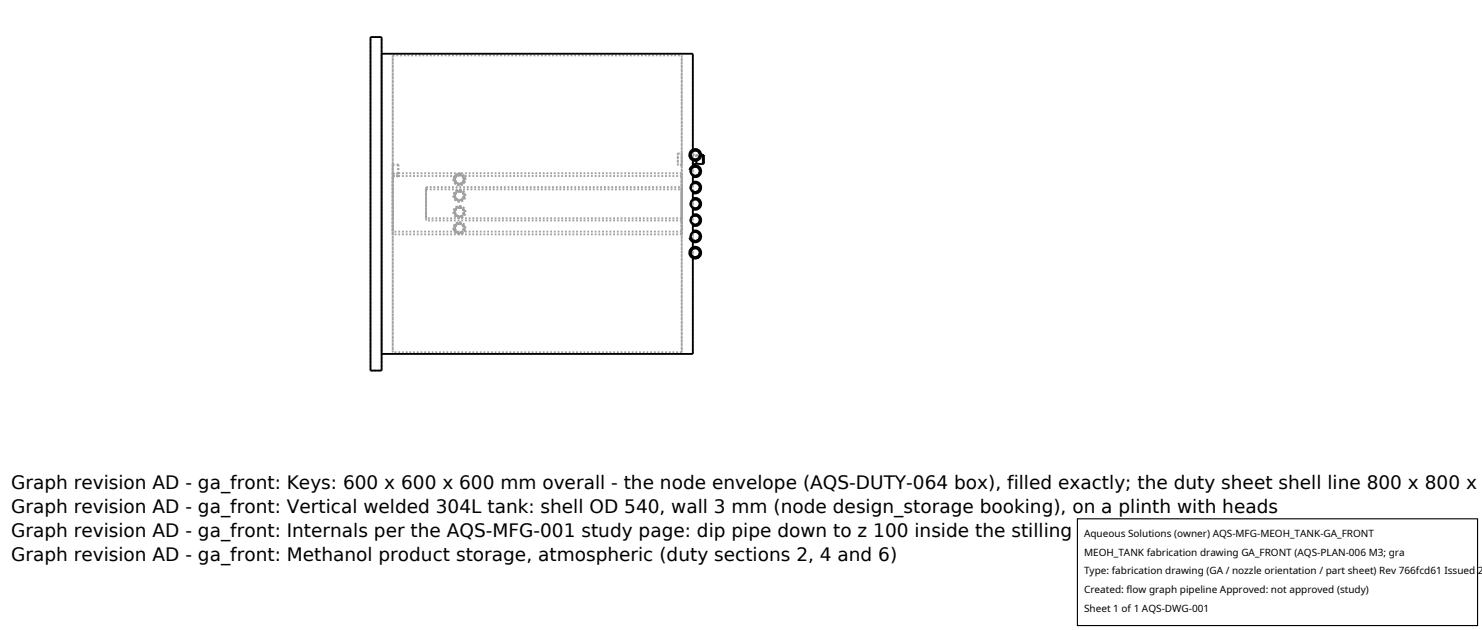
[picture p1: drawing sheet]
<svg xmlns="http://www.w3.org/2000/svg" width="212mm" height="90mm" viewBox="0 0 212 90" stroke-linecap="round" stroke-linejoin="round" font-family="sans-serif">
<defs><g id="words">
<g font-size="2.6">
<text x="1.6" y="69.8">Graph revision AD - ga_front: Keys: 600 x 600 x 600 mm overall - the node envelope (AQS-DUTY-064 box), filled exactly; the duty sheet shell line 800 x 800 x</text>
<text x="1.6" y="73.3">Graph revision AD - ga_front: Vertical welded 304L tank: shell OD 540, wall 3 mm (node design_storage booking), on a plinth with heads</text>
<text x="1.6" y="76.7">Graph revision AD - ga_front: Internals per the AQS-MFG-001 study page: dip pipe down to z 100 inside the stilling well (sheet IN01)</text>
<text x="1.6" y="80.2">Graph revision AD - ga_front: Methanol product storage, atmospheric (duty sections 2, 4 and 6)</text>
</g>
<g font-size="1.4">
<text x="154.8" y="76.6">Aqueous Solutions (owner) AQS-MFG-MEOH_TANK-GA_FRONT</text>
<text x="154.8" y="79.3">MEOH_TANK fabrication drawing GA_FRONT (AQS-PLAN-006 M3; gra</text>
<text x="154.8" y="82">Type: fabrication drawing (GA / nozzle orientation / part sheet) Rev 766fcd61 Issued 2</text>
<text x="154.8" y="84.7">Created: flow graph pipeline Approved: not approved (study)</text>
<text x="154.8" y="87.4">Sheet 1 of 1 AQS-DWG-001</text>
</g>
</g></defs>
<g fill="none" stroke="#a0a0a0" stroke-width=".26" stroke-dasharray=".3 .3" stroke-linecap="butt">
<path d="M52.9 5.3h1.6M54.5 7.7v42.8M56.1 7.9v42.4M56.1 7.9h41.3M97.4 7.9v42.4M56.1 25.1v8M56.1 33.1v-8M56.1 25.1v.1M56.1 25.2v-.1M56.1 24.8v-1.3M56.1 23.5v1.3M56.1 24.8v8.7"/>
<path d="M56.1 33.5v-8.7M56.1 25.2h.8M56.1 23.5h.8M56.9 25.1h-.8M56.9 25.1h40.5M56.9 25.1v.1M56.9 25.2v-.1M56.9 24.8h-.8M56.9 24.7v.1M56.9 24.8v-.1M56.9 24.8v-1.3M56.9 23.5v1.3"/>
<path d="M60.9 26.7v4.8M60.9 31.5v-4.8M60.9 26.7h36.5M60.9 27v4.2M60.9 31.2v-4.2M60.9 27h36.5M64.8 25.4l.3-.4 .5-.2M64.8 32.8v-.4l.2-.3 .2-.3 .4-.1M65 32.8h-.2M65 32.8v-.3l.1-.3 .5-.2 .5 .2 .1 .6M65 25.4h-.2M65 25.4l.1 .6 .5 .3 .5-.3 .1-.6"/>
<path d="M65.6 29.6l-.4 .2-.2 .4 .1 .5 .5 .2 .4-.1 .3-.5-.2-.5-.5-.2M65.6 31.9l-.4 .2-.2 .5 .2 .5 .4 .1 .5-.2 .2-.4-.3-.5-.4-.2M65.6 27.3l-.4 .2-.2 .4 .1 .5 .5 .2 .5-.2 .2-.4-.2-.5-.5-.2M65.6 25l-.4 .2-.2 .4 .1 .4 .5 .3 .5-.2 .2-.5-.2-.4-.5-.2M65.6 24.9l.5 .2 .2 .5-.2 .5-.5 .2-.4-.2-.3-.5 .2-.5 .5-.2M65.6 25l.4 .2 .2 .4-.1 .5-.5 .1-.4-.1-.2-.5 .2-.4 .4-.2M65.6 27.3l.5 .1 .2 .5-.2 .5-.5 .2-.4-.2-.3-.4 .2-.5 .5-.2M65.6 27.3l.4 .2 .2 .4-.2 .5-.4 .2-.4-.2-.2-.4 .2-.5 .4-.2M65.6 31.9l.5 .2 .2 .5-.2 .5-.5 .2-.4-.2-.3-.5 .2-.5 .5-.2M65.6 32l.4 .1 .2 .5-.1 .4-.5 .2-.4-.1-.2-.5 .2-.5 .4-.1M65.6 29.6l.5 .2 .2 .5-.2 .5-.5 .2-.4-.2-.3-.5 .2-.5 .5-.2M65.6 29.6l.4 .2 .2 .5-.1 .4-.5 .2-.4-.2-.2-.4 .2-.5 .4-.2"/>
<path d="M65.6 29.6l-.4 .2-.2 .5 .2 .5 .4 .1 .5-.2 .2-.5-.2-.4-.5-.2M65.6 27.3l-.4 .2-.2 .5 .2 .4 .5 .2 .4-.2 .2-.5-.2-.4-.5-.2M65.6 24.8l.6 .2 .2 .4M65.6 24.8l.6 .2 .3 .6-.2 .6-.7 .3-.6-.3-.2-.5 .2-.7 .6-.2M65.6 27.1l.6 .2 .3 .6-.2 .6-.6 .3-.7-.2-.2-.6 .2-.6 .6-.3M65.6 29.4l.6 .3 .3 .5-.3 .7-.6 .2-.6-.2-.2-.6 .2-.6 .6-.3M65.6 31.7l.6 .3 .3 .6-.2 .5-.7 .3-.6-.2-.2-.6 .2-.6 .6-.3M65.6 31.7l.4 .1 .3 .3 .1 .3v.4M66.2 25.4l-.1 .6-.5 .2-.5-.2-.1-.6M66.2 32.8l-.1-.6-.5-.2-.5 .2-.1 .6M66.4 32.8h-.2M66.4 32.8l-.2 .4-.6 .2-.5-.1-.3-.5"/>
<path d="M66.4 25.4h-.2M66.4 25.4v.4l-.1 .3-.3 .3-.4 .1-.3-.1-.3-.3-.2-.3v-.4M96.8 21.9v1.7M96.8 23.6v-1.7M96.8 21.9h.6M97.4 25.1v8M97.4 33.1v-8M97.4 26.7v4.8M97.4 31.5v-4.8M97.4 27v4.2M97.4 31.2v-4.2M97.4 24.7h-40.5"/>
<path d="M97.4 24.7v8.8M97.4 33.5v-8.8M97.4 21.9v1.7M97.4 23.6v-1.7M97.4 33.1h-41.3M97.4 31.5h-36.5M97.4 31.2h-36.5M97.4 33.5h-41.3M97.4 23.6h-.6M98.5 34l.1 .3 .4 .2M98.6 21.6l-.1 .4v.4l.2 .3 .3 .2M98.6 36.6l.3 .2 .4 .1 .4-.1 .3-.3 .1-.4-.1-.4-.3-.4-.4-.1"/>
<path d="M98.7 34h-.1M98.7 34v-.5l.3-.3M98.7 24.3h-.1M98.7 34l.2 .2 .3 .2 .3-.1 .3-.2 .1-.3v-.3l-.3-.3-.3-.1M99 36.6v.3M99 36.6h-.4M99 35.3l-.3 .2-.2 .4v.3l.1 .4M99 32l-.3-.2-.1-.3 .1-.4 .3-.2M99 30.8v.1M99 29.7l-.3-.3-.1-.3 .1-.3 .3-.3M99 27.3v.1M99 27.3l-.3-.2-.1-.3 .1-.3 .3-.3"/>
<path d="M99 25l-.3-.3v-.4M99 23.7l-.4 .2-.1 .4M99 21.6h-.4M99 21.4v.2M99 22.9l.3 .1 .4-.1 .3-.3 .1-.3v-.4l-.1-.3-.3-.2-.4-.1M99 21.6v1.3M99 25.2l.3 .1 .4-.1 .3-.3 .1-.4-.1-.4-.2-.4-.4-.1-.4 .1M99 23.7v1.5M99 25h.5l.4-.4-.1-.5-.5-.3M99 25v.2M99 27.3l.5 .1 .4-.4-.1-.6-.5-.2M99 26.2v.1"/>
<path d="M99 26v.3M99 27.3v.2M99 27.5l.4 .1 .3-.1 .3-.3 .1-.4-.1-.4-.2-.3-.4-.2-.4 .1M99 26v1.5M99 29.6l.5 .1 .4-.4-.1-.6-.5-.2M99 29.6v.1M99 28.5v.1M99 28.3v.3M99 29.6v.3M99 29.9h.3l.4-.1 .3-.3 .1-.4-.1-.4-.2-.3-.4-.1h-.4M99 28.3v1.6M99 32h.5l.4-.4-.1-.5-.5-.3"/>
<path d="M99 30.7v.2M99 32v.2M99 32.2l.3 .1 .4-.1 .3-.4 .1-.3-.1-.5-.2-.3-.4-.1-.4 .1M99 30.7v1.5M99 33v.2M99 34.5l.4 .1 .3-.1 .3-.3 .1-.4-.1-.4-.2-.3-.4-.2-.4 .1M99 33v1.5M99 35.3v1.3M99 22.1v1.3M99 23.4v-1.3M99 22.1h.5M99.3 21.3l-.4 .1-.3 .2"/>
<path d="M99.3 21.5l-.4 .2-.2 .4 .1 .5 .5 .2 .4-.2 .2-.4-.2-.5-.4-.2M99.3 21.4l-.5 .3-.2 .4 .2 .5 .5 .2 .5-.2 .2-.5-.2-.5-.5-.2M99.3 23.8l-.4 .1-.2 .4M99.3 23.8l-.5 .2-.2 .5 .2 .4 .5 .2 .5-.2 .2-.4-.2-.5-.5-.2M99.3 23.8l-.4 .2-.2 .4 .1 .5 .5 .2 .4-.2 .2-.4-.2-.5-.4-.2M99.3 26.1l-.5 .2-.2 .5 .2 .5 .5 .2 .5-.2 .2-.5-.2-.5-.5-.2M99.3 26.2l-.3 .1M99.3 26.2l-.4 .1-.2 .4 .2 .5 .4 .2 .4-.2 .2-.4-.1-.4-.5-.2M99.3 28.4l-.5 .2-.2 .5 .2 .5 .5 .2 .5-.2 .2-.5-.2-.5-.5-.2M99.3 28.5l-.3 .1M99.3 28.5l-.4 .2-.2 .4 .1 .4 .5 .2 .4-.1 .2-.5-.1-.4-.5-.2M99.3 30.7l-.5 .3-.2 .4 .2 .5 .5 .2 .5-.2 .2-.5-.2-.4-.5-.3"/>
<path d="M99.3 30.8l-.3 .1M99.3 30.8l-.4 .2-.2 .4 .1 .5 .5 .2 .4-.2 .2-.4-.2-.5-.4-.2M99.3 33.1l-.5 .2-.2 .5 .2 .4 .5 .2 .5-.2 .2-.4-.2-.5-.5-.2M99.3 33.1l-.3 .1M99.3 33.1l-.4 .2-.2 .4 .2 .5 .4 .2 .4-.2 .2-.4-.1-.5-.5-.2M99.3 35.2l-.3 .1M99.3 35.5l-.4 .1-.2 .5 .1 .4 .5 .2 .4-.2 .2-.4-.1-.4-.5-.2M99.3 35.4l-.5 .2-.2 .5 .2 .5 .5 .2 .5-.2 .2-.5-.2-.5-.5-.2M99.5 22.1v.9M99.5 23.4v-1.3M99.5 22.1v1.3M99.5 22.1h.6"/>
<path d="M100.4 23.4v-1.3M100.4 22.1v1.3M100.5 23.4v-1.3M52.9 52.9h1.6M52.9 52.9v-47.6M54.5 52.9v-47.6M54.5 50.5v-42.8M56.1 50.3v-42.4M97.4 50.3v-42.4M97.4 50.3h-41.3M99 50.5v-42.8"/>
</g>
<g fill="none" stroke="#000" stroke-width=".26">
<path d="M52.9 5.3h1.6v47.6h-1.6zM54.5 7.7h44.5v13.7M98.6 24.3h-.1l.2-.4 .6-.3 .5 .1 .3 .5v.5l-.2 .4-.5 .2-.4-.1M99 26l.3-.1 .4 .2 .3 .3 .1 .4-.1 .4-.2 .3-.4 .1-.4-.1M99 28.3h.3l.4 .1 .3 .3 .1 .4-.1 .4-.2 .3-.4 .1h-.4M99 30.7l.4-.1 .3 .1 .3 .3 .1 .4-.1 .4-.2 .3-.4 .2-.4-.1M99 33l.4-.1 .5 .2 .2 .5v.4l-.3 .5-.5 .1-.6-.3-.2-.3h.1M99 22.9v.8M99 25v1.2M99 27.4v1.1M99 29.7v1.1M99 32v1.2"/>
<path d="M99 34.5v.8M99 36.9v13.6h-44.5M99.5 23v.4h-.5M100.1 22.1h.3v1.3h-.9M100.4 22.1h.1v1.3h-.1"/>
<circle cx="99.3" cy="36.1" r=".68"/>
<circle cx="99.3" cy="33.8" r=".69"/>
<circle cx="99.3" cy="26.8" r=".69"/>
<circle cx="99.3" cy="22.1" r=".85"/>
<circle cx="99.3" cy="26.8" r=".63"/>
<circle cx="99.3" cy="36.1" r=".63"/>
<circle cx="99.3" cy="36.1" r=".85"/>
<circle cx="99.3" cy="33.8" r=".63"/>
<circle cx="99.3" cy="31.4" r=".63"/>
<circle cx="99.3" cy="29.1" r=".68"/>
<circle cx="99.3" cy="24.5" r=".68"/>
<circle cx="99.3" cy="31.4" r=".68"/>
<circle cx="99.3" cy="24.5" r=".63"/>
<circle cx="99.3" cy="29.1" r=".63"/>
<circle cx="99.3" cy="22.1" r=".63"/>
<circle cx="99.3" cy="22.1" r=".68"/>
</g>
<path d="M153.9 74.1h57.1v15.2h-57.1z" fill="#fff" stroke="#000" stroke-width=".16"/>
<use href="#words"/>
</svg>
